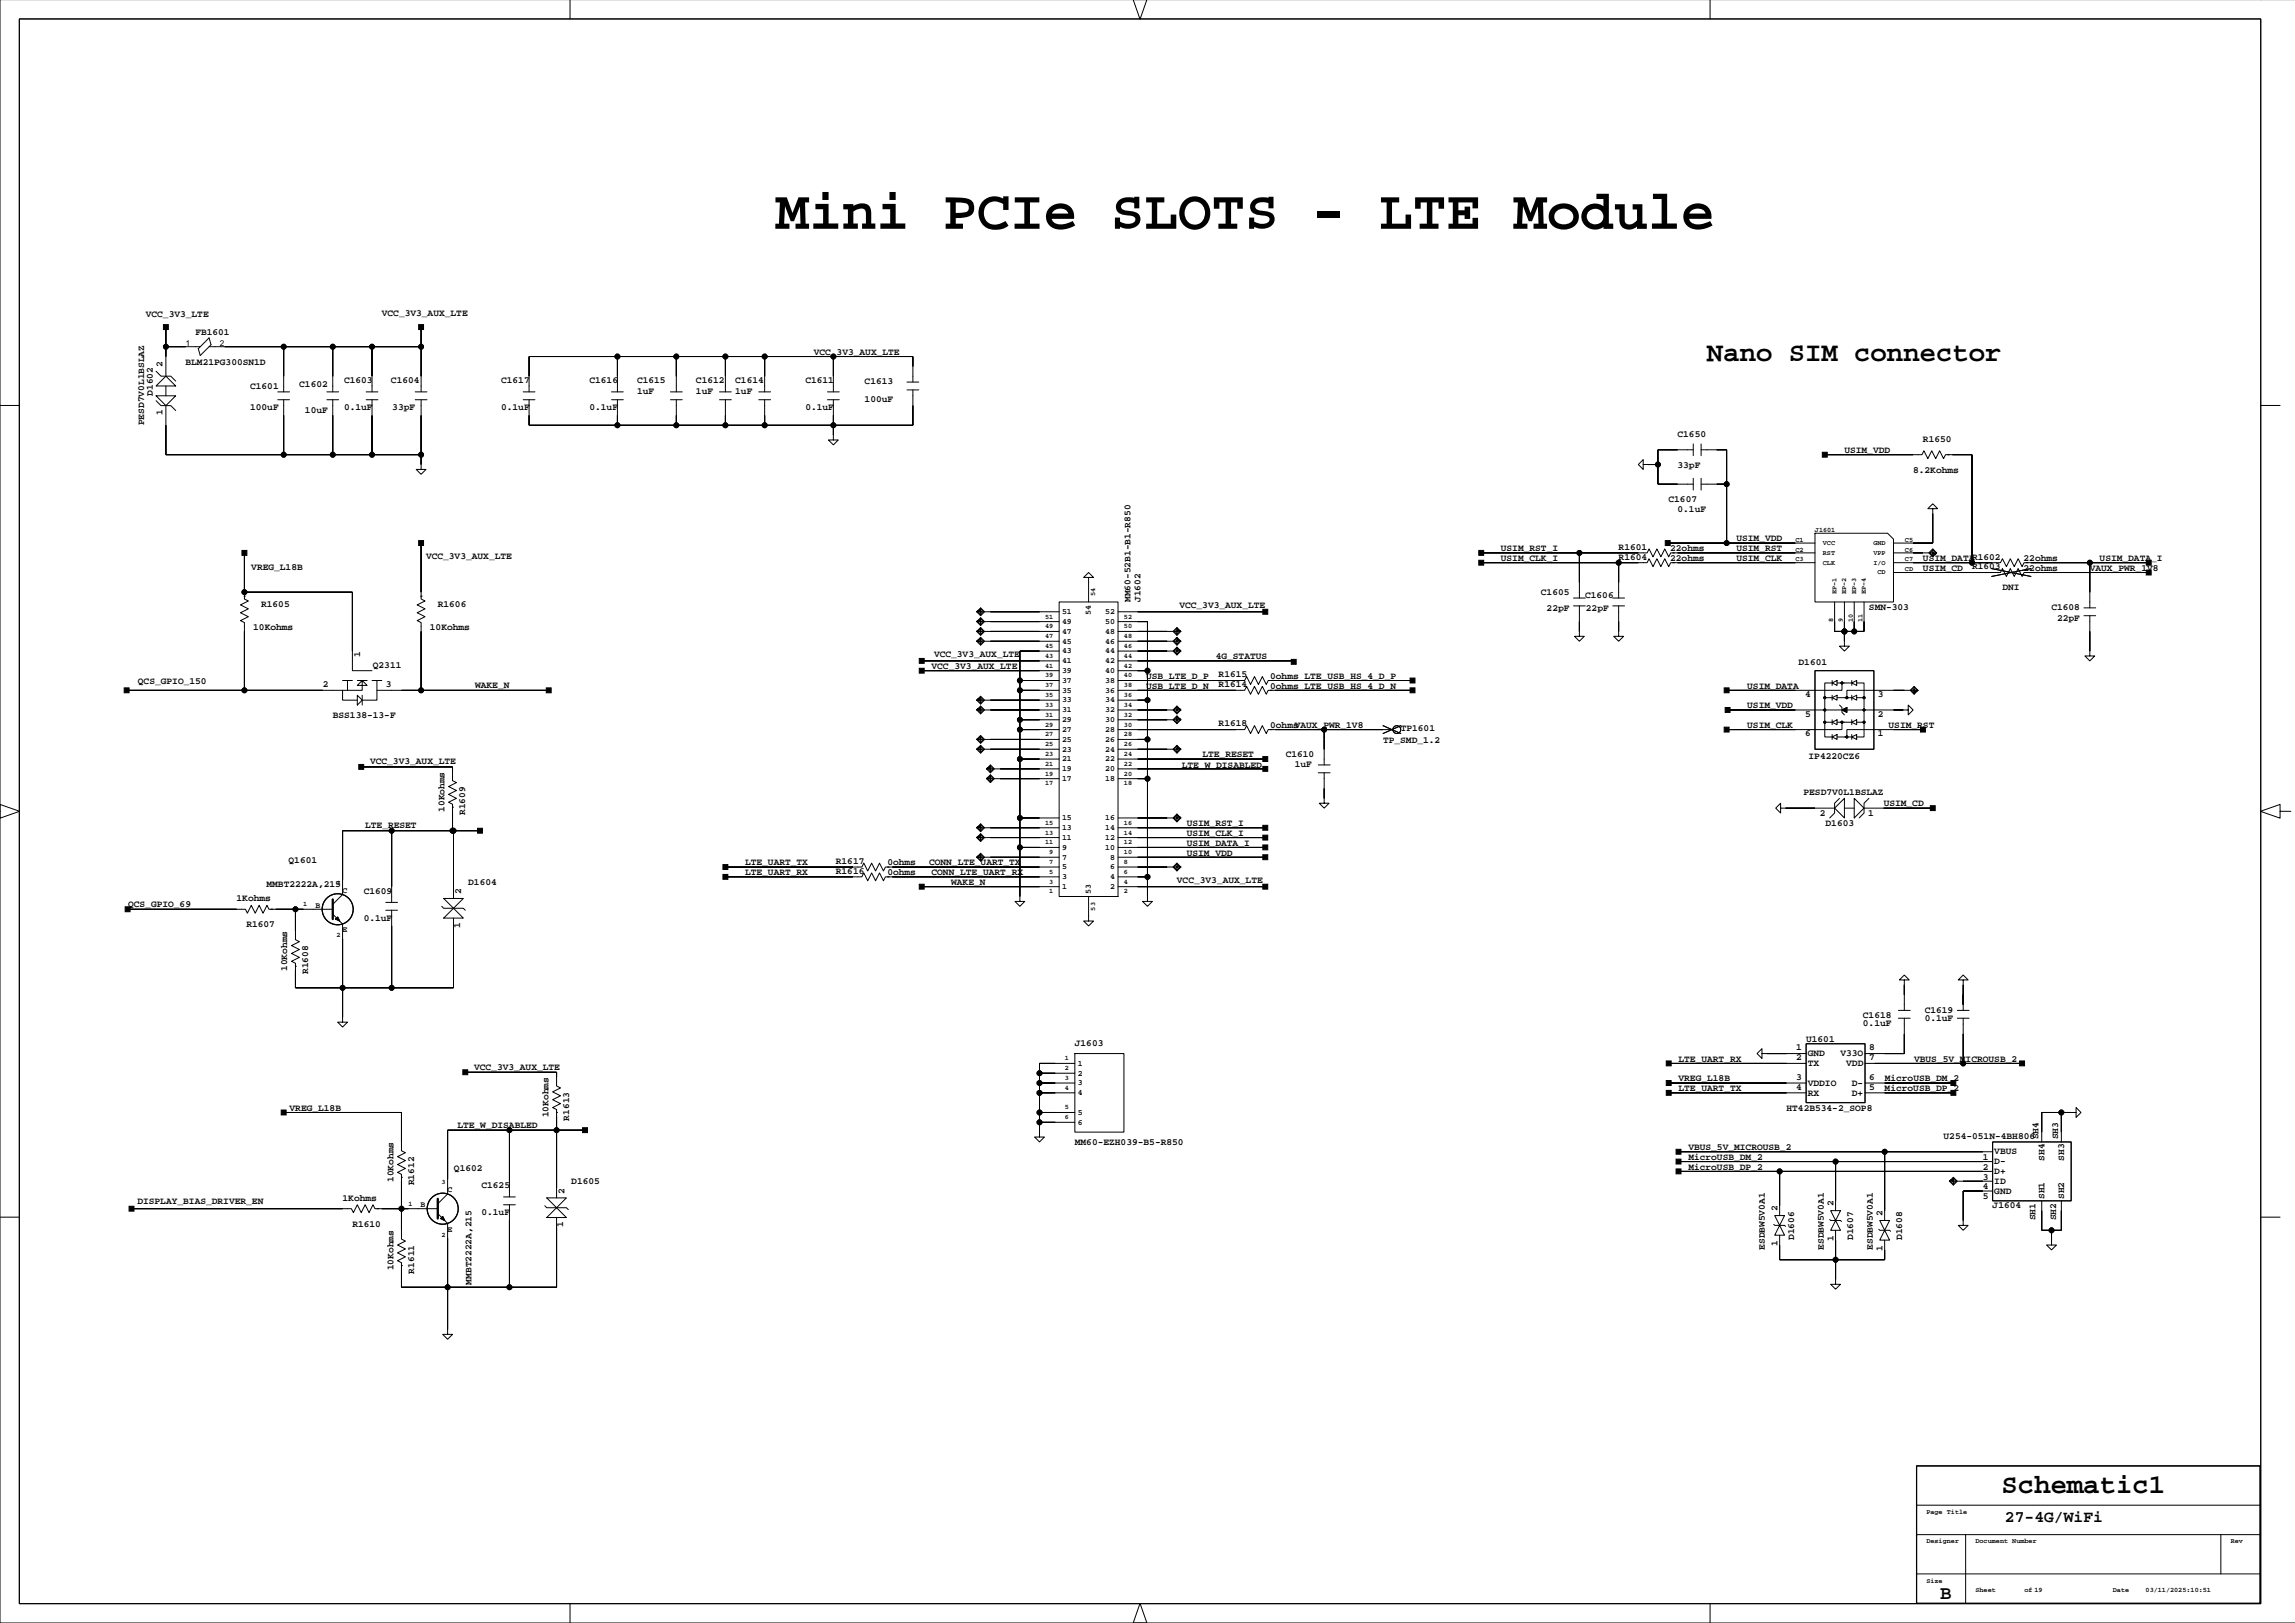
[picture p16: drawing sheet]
<svg xmlns="http://www.w3.org/2000/svg" width="594mm" height="420mm" viewBox="0 0 594 420" stroke-linecap="round" stroke-linejoin="round" font-family="sans-serif">
<defs><g id="words">
<text font-size="14.5" x="200.6" y="59.2">Mini PCIe SLOTS - LTE Module</text>
<g font-size="7.1">
<text x="441.6" y="93.5">Nano SIM connector</text>
<text x="517.8" y="386.2">Schematic1</text>
</g>
<text font-size="4.9" x="502" y="413.6">B</text>
<text font-size="4.2" x="518.7" y="393.7">27-4G/WiFi</text>
<g font-size="2.5">
<text x="37.7" y="82">VCC_3V3_LTE</text>
<text x="98.8" y="81.6">VCC_3V3_AUX_LTE</text>
<text x="50.5" y="86.7">FB1601</text>
<text x="42.1" y="95" transform="rotate(-90 42.1 95)">2</text>
<text x="48" y="94.3">BLM21PG300SN1D</text>
<text x="210.5" y="91.8">VCC_3V3_AUX_LTE</text>
<text x="64.7" y="100.7">C1601</text>
<text x="77.4" y="100.2">C1602</text>
<text x="89" y="99.2">C1603</text>
<text x="101.2" y="99">C1604</text>
<text x="129.6" y="99.2">C1617</text>
<text x="152.5" y="99.2">C1616</text>
<text x="164.8" y="101.9">1uF</text>
<text x="164.8" y="99">C1615</text>
<text x="180" y="101.9">1uF</text>
<text x="180" y="99">C1612</text>
<text x="190.2" y="101.9">1uF</text>
<text x="190.2" y="99">C1614</text>
<text x="208.4" y="99.2">C1611</text>
<text x="223.7" y="99.4">C1613</text>
<text x="39.5" y="102.4" transform="rotate(-90 39.5 102.4)">D1602</text>
<text x="42.1" y="107.5" transform="rotate(-90 42.1 107.5)">1</text>
<text x="64.7" y="106">100uF</text>
<text x="78.9" y="106.9">10uF</text>
<text x="89" y="106.1">0.1uF</text>
<text x="101.5" y="106.1">33pF</text>
<text x="129.6" y="106.1">0.1uF</text>
<text x="152.5" y="106.1">0.1uF</text>
<text x="208.4" y="106.1">0.1uF</text>
<text x="223.7" y="104.1">100uF</text>
<text x="37.3" y="110" transform="rotate(-90 37.3 110)">PESD7V0L1BSLAZ</text>
<text x="434" y="113">C1650</text>
<text x="477.2" y="117.2">USIM_VDD</text>
<text x="497.5" y="114.3">R1650</text>
<text x="434" y="121">33pF</text>
<text x="494.9" y="122.3">8.2Kohms</text>
<text x="431.7" y="129.9">C1607</text>
<text x="434" y="132.4">0.1uF</text>
<text x="388.3" y="142.6">USIM_RST_I</text>
<text x="418.8" y="142.2">R1601</text>
<text x="432.1" y="142.6">22ohms</text>
<text x="449.2" y="142.6">USIM_RST</text>
<text x="449.2" y="140">USIM_VDD</text>
<text x="65" y="147.4">VREG_L18B</text>
<text x="110.2" y="144.6">VCC_3V3_AUX_LTE</text>
<text x="388.3" y="145.1">USIM_CLK_I</text>
<text x="418.8" y="144.7">R1604</text>
<text x="432.1" y="145.1">22ohms</text>
<text x="449.2" y="145.1">USIM_CLK</text>
<text x="497.5" y="147.6">USIM_CD</text>
<text x="497.5" y="145.1">USIM_DATAR1602</text>
<text x="510.2" y="147.3">R1603</text>
<text x="523.5" y="145.1">22ohms</text>
<text x="523.5" y="147.6">22ohms</text>
<text x="540.6" y="147.6">VAUX_PWR_1V8</text>
<text x="543.2" y="145.1">USIM_DATA_I</text>
<text x="292.5" y="155.7" transform="rotate(-90 292.5 155.7)">MM60-52B1-B1-R850</text>
<text x="295" y="155.7" transform="rotate(-90 295 155.7)">J1602</text>
<text x="398.6" y="154">C1605</text>
<text x="410.1" y="154.6">C1606</text>
<text x="518" y="152.7">DNI</text>
<text x="67.5" y="156.9">R1605</text>
<text x="113.3" y="156.9">R1606</text>
<text x="305.1" y="157.2">VCC_3V3_AUX_LTE</text>
<text x="400.1" y="158.1">22pF</text>
<text x="410.3" y="158.1">22pF</text>
<text x="483.5" y="157.8">SMN-303</text>
<text x="530.7" y="157.8">C1608</text>
<text x="532.2" y="160.6">22pF</text>
<text x="65.5" y="162.9">10Kohms</text>
<text x="111.2" y="162.9">10Kohms</text>
<text x="93.2" y="169.9" transform="rotate(-90 93.2 169.9)">1</text>
<text x="96.5" y="172.7">Q2311</text>
<text x="241" y="173">VCC_3V3_AUX_LTE</text>
<text x="241.6" y="169.9">VCC_3V3_AUX_LTE</text>
<text x="314.5" y="170.5">4G_STATUS</text>
<text x="465.3" y="172">D1601</text>
<text x="35.7" y="176.9">QCS_GPIO_150</text>
<text x="83.5" y="177.7">2</text>
<text x="99.8" y="177.7">3</text>
<text x="122.9" y="177.9">WAKE_N</text>
<text x="296.5" y="178.1">USB_LTE_D_N</text>
<text x="296.5" y="175.6">USB_LTE_D_P</text>
<text x="315.3" y="177.7">R1614</text>
<text x="315.3" y="175.2">R1615</text>
<text x="328.6" y="178.1">0ohms LTE_USB_HS_4_D_N</text>
<text x="328.6" y="175.6">0ohms LTE_USB_HS_4_D_P</text>
<text x="452" y="178.1">USIM_DATA</text>
<text x="86.1" y="185.7">BSS138-13-F</text>
<text x="452" y="183.2">USIM_VDD</text>
<text x="467" y="185.4">5</text>
<text x="467" y="180.3">4</text>
<text x="485.8" y="185.4">2</text>
<text x="485.8" y="180.3">3</text>
<text x="315.3" y="187.9">R1618</text>
<text x="328.6" y="188.3">0ohmsVAUX_PWR_1V8</text>
<text x="362.4" y="189.2">TP1601</text>
<text x="452" y="188.3">USIM_CLK</text>
<text x="467" y="190.4">6</text>
<text x="485.8" y="190.4">1</text>
<text x="488.6" y="188.3">USIM_RST</text>
<text x="95.7" y="197.7">VCC_3V3_AUX_LTE</text>
<text x="311.1" y="195.9">LTE_RESET</text>
<text x="332.6" y="195.9">C1610</text>
<text x="357.8" y="192.1">TP_SMD_1.2</text>
<text x="467.9" y="196.3">IP4220CZ6</text>
<text x="305.7" y="198.7">LTE_W_DISABLED</text>
<text x="334.9" y="198.4">1uF</text>
<text x="466.6" y="205.7">PESD7V0L1BSLAZ</text>
<text x="487.3" y="208.6">USIM_CD</text>
<text x="94.5" y="214.2">LTE_RESET</text>
<text x="115" y="210" transform="rotate(-90 115 210)">10Kohms</text>
<text x="120.4" y="210.9" transform="rotate(-90 120.4 210.9)">R1609</text>
<text x="307" y="213.7">USIM_RST_I</text>
<text x="470.8" y="211.1">2</text>
<text x="472.3" y="213.7">D1603</text>
<text x="483.3" y="211.1">1</text>
<text x="307" y="221.3">USIM_VDD</text>
<text x="307" y="218.8">USIM_DATA_I</text>
<text x="307" y="216.2">USIM_CLK_I</text>
<text x="74.7" y="223.2">Q1601</text>
<text x="192.7" y="223.8">LTE_UART_TX</text>
<text x="192.7" y="226.4">LTE_UART_RX</text>
<text x="216.2" y="226">R1616</text>
<text x="216.2" y="223.5">R1617</text>
<text x="229.6" y="226.4">0ohms</text>
<text x="229.6" y="223.8">0ohms</text>
<text x="240.4" y="223.8">CONN_LTE_UART_TX</text>
<text x="241" y="226.4">CONN_LTE_UART_RX</text>
<text x="61.2" y="233.1">1Kohms</text>
<text x="68.9" y="229.5">MMBT2222A,215</text>
<text x="94.1" y="231.2">C1609</text>
<text x="119.3" y="231.3" transform="rotate(-90 119.3 231.3)">2</text>
<text x="121.1" y="228.8">D1604</text>
<text x="246.1" y="228.9">WAKE_N</text>
<text x="304.5" y="228.3">VCC_3V3_AUX_LTE</text>
<text x="33.1" y="234.5">QCS_GPIO_69</text>
<text x="63.7" y="239.8">R1607</text>
<text x="94.1" y="238.2">0.1uF</text>
<text x="119" y="240" transform="rotate(-90 119 240)">1</text>
<text x="74.3" y="251.1" transform="rotate(-90 74.3 251.1)">10Kohms</text>
<text x="79.7" y="252" transform="rotate(-90 79.7 252)">R1608</text>
<text x="481.9" y="263.2">C1618</text>
<text x="497.9" y="261.9">C1619</text>
<text x="467.3" y="269.5">U1601</text>
<text x="481.9" y="265.4">0.1uF</text>
<text x="497.9" y="264.1">0.1uF</text>
<text x="278.1" y="270.7">J1603</text>
<text x="434.2" y="274.6">LTE_UART_RX</text>
<text x="464.7" y="274.2">2</text>
<text x="464.7" y="271.7">1</text>
<text x="467.7" y="273.2">GND</text>
<text x="467.7" y="275.8">TX</text>
<text x="476.1" y="273.2">V33O</text>
<text x="477.6" y="275.8">VDD</text>
<text x="483.5" y="274.2">7</text>
<text x="483.5" y="271.7">8</text>
<text x="495.2" y="274.6">VBUS_5V_MICROUSB_2</text>
<text x="122.7" y="276.7">VCC_3V3_AUX_LTE</text>
<text x="434.2" y="279.7">VREG_L18B</text>
<text x="464.7" y="281.9">4</text>
<text x="464.7" y="279.3">3</text>
<text x="467.7" y="280.8">VDDIO</text>
<text x="479.1" y="280.8">D-</text>
<text x="483.5" y="281.9">5</text>
<text x="483.5" y="279.3">6</text>
<text x="487.6" y="279.7">MicroUSB_DM_2</text>
<text x="74.9" y="287.3">VREG_L18B</text>
<text x="434.2" y="282.2">LTE_UART_TX</text>
<text x="462.2" y="287.3">HT42B534-2_SOP8</text>
<text x="467.7" y="283.4">RX</text>
<text x="479.1" y="283.4">D+</text>
<text x="487.6" y="282.2">MicroUSB_DP_2</text>
<text x="118.3" y="291.9">LTE_W_DISABLED</text>
<text x="141.9" y="289" transform="rotate(-90 141.9 289)">10Kohms</text>
<text x="147.3" y="289.8" transform="rotate(-90 147.3 289.8)">R1613</text>
<text x="278.1" y="296.1">MM60-EZH039-B5-R850</text>
<text x="436.8" y="297.5">VBUS_5V_MICROUSB_2</text>
<text x="502.8" y="294.6">U254-051N-4BH806</text>
<text x="515.9" y="298.6">VBUS</text>
<text x="527.4" y="294.7" transform="rotate(-90 527.4 294.7)">SH4</text>
<text x="532.4" y="294.7" transform="rotate(-90 532.4 294.7)">SH3</text>
<text x="101.8" y="305.7" transform="rotate(-90 101.8 305.7)">10Kohms</text>
<text x="117.4" y="302.8">Q1602</text>
<text x="436.8" y="302.6">MicroUSB_DP_2</text>
<text x="436.8" y="300">MicroUSB_DM_2</text>
<text x="513" y="305.1">3</text>
<text x="513" y="302.6">2</text>
<text x="513" y="300">1</text>
<text x="515.9" y="301.1">D-</text>
<text x="515.9" y="303.7">D+</text>
<text x="528.9" y="300.2" transform="rotate(-90 528.9 300.2)">SH4</text>
<text x="534" y="300.2" transform="rotate(-90 534 300.2)">SH3</text>
<text x="35.6" y="311.3">DISPLAY_BIAS_DRIVER_EN</text>
<text x="88.6" y="310.6">1Kohms</text>
<text x="107.2" y="306.6" transform="rotate(-90 107.2 306.6)">R1612</text>
<text x="124.6" y="307.4">C1625</text>
<text x="146" y="308.8" transform="rotate(-90 146 308.8)">2</text>
<text x="147.8" y="306.2">D1605</text>
<text x="474.4" y="311.9" transform="rotate(-90 474.4 311.9)">2</text>
<text x="513" y="310.2">5</text>
<text x="513" y="307.6">4</text>
<text x="515.9" y="306.2">ID</text>
<text x="515.9" y="308.8">GND</text>
<text x="528.9" y="310.2" transform="rotate(-90 528.9 310.2)">SH1</text>
<text x="534" y="310.2" transform="rotate(-90 534 310.2)">SH2</text>
<text x="91.2" y="317.3">R1610</text>
<text x="124.6" y="314.4">0.1uF</text>
<text x="145.7" y="317.5" transform="rotate(-90 145.7 317.5)">1</text>
<text x="459.9" y="313.1" transform="rotate(-90 459.9 313.1)">2</text>
<text x="487.1" y="314.4" transform="rotate(-90 487.1 314.4)">2</text>
<text x="515.5" y="312.3">J1604</text>
<text x="526.6" y="315.7" transform="rotate(-90 526.6 315.7)">SH1</text>
<text x="531.9" y="315.7" transform="rotate(-90 531.9 315.7)">SH2</text>
<text x="456.6" y="323.3" transform="rotate(-90 456.6 323.3)">ESDBW5V0A1</text>
<text x="459.9" y="322.2" transform="rotate(-90 459.9 322.2)">1</text>
<text x="464.2" y="320.8" transform="rotate(-90 464.2 320.8)">D1606</text>
<text x="471.8" y="323.3" transform="rotate(-90 471.8 323.3)">ESDBW5V0A1</text>
<text x="474.4" y="321" transform="rotate(-90 474.4 321)">1</text>
<text x="479.4" y="320.8" transform="rotate(-90 479.4 320.8)">D1607</text>
<text x="484.5" y="323.3" transform="rotate(-90 484.5 323.3)">ESDBW5V0A1</text>
<text x="487.1" y="323.5" transform="rotate(-90 487.1 323.5)">1</text>
<text x="492.1" y="320.8" transform="rotate(-90 492.1 320.8)">D1608</text>
<text x="101.8" y="328.6" transform="rotate(-90 101.8 328.6)">10Kohms</text>
<text x="107.2" y="329.4" transform="rotate(-90 107.2 329.4)">R1611</text>
<text x="122" y="332.3" transform="rotate(-90 122 332.3)">MMBT2222A,215</text>
</g>
<g font-size="2.1">
<text x="48.1" y="89.6">1</text>
<text x="56.9" y="89.6">2</text>
<text x="274.8" y="161.4">49</text>
<text x="274.8" y="158.8">51</text>
<text x="282.2" y="159" transform="rotate(-90 282.2 159)">54</text>
<text x="285.9" y="161.4">50</text>
<text x="285.9" y="158.8">52</text>
<text x="274.8" y="166.5">45</text>
<text x="274.8" y="163.9">47</text>
<text x="285.9" y="166.5">46</text>
<text x="285.9" y="163.9">48</text>
<text x="274.8" y="171.5">41</text>
<text x="274.8" y="169">43</text>
<text x="285.9" y="171.5">42</text>
<text x="285.9" y="169">44</text>
<text x="274.8" y="179.2">35</text>
<text x="274.8" y="176.6">37</text>
<text x="274.8" y="174.1">39</text>
<text x="285.9" y="179.2">36</text>
<text x="285.9" y="176.6">38</text>
<text x="285.9" y="174.1">40</text>
<text x="274.8" y="184.2">31</text>
<text x="274.8" y="181.7">33</text>
<text x="285.9" y="184.2">32</text>
<text x="285.9" y="181.7">34</text>
<text x="274.8" y="191.9">25</text>
<text x="274.8" y="189.3">27</text>
<text x="274.8" y="186.8">29</text>
<text x="285.9" y="191.9">26</text>
<text x="285.9" y="189.3">28</text>
<text x="285.9" y="186.8">30</text>
<text x="274.8" y="196.9">21</text>
<text x="274.8" y="194.4">23</text>
<text x="285.9" y="196.9">22</text>
<text x="285.9" y="194.4">24</text>
<text x="274.8" y="202">17</text>
<text x="274.8" y="199.5">19</text>
<text x="285.9" y="202">18</text>
<text x="285.9" y="199.5">20</text>
<text x="274.8" y="214.7">13</text>
<text x="274.8" y="212.2">15</text>
<text x="285.9" y="214.7">14</text>
<text x="285.9" y="212.2">16</text>
<text x="274.8" y="219.8">9</text>
<text x="274.8" y="217.2">11</text>
<text x="285.9" y="219.8">10</text>
<text x="285.9" y="217.2">12</text>
<text x="274.8" y="227.4">3</text>
<text x="274.8" y="224.9">5</text>
<text x="274.8" y="222.3">7</text>
<text x="287.2" y="227.4">4</text>
<text x="287.2" y="224.9">6</text>
<text x="287.2" y="222.3">8</text>
<text x="88.6" y="231">C</text>
<text x="274.8" y="229.9">1</text>
<text x="282.2" y="231.1" transform="rotate(-90 282.2 231.1)">53</text>
<text x="287.2" y="229.9">2</text>
<text x="81.6" y="234.8">B</text>
<text x="88.6" y="241.2">E</text>
<text x="278.8" y="275.7">1</text>
<text x="278.8" y="278.2">2</text>
<text x="278.8" y="280.7">3</text>
<text x="278.8" y="283.3">4</text>
<text x="278.8" y="288.4">5</text>
<text x="278.8" y="290.9">6</text>
<text x="115.8" y="308.4">C</text>
<text x="108.8" y="312.2">B</text>
<text x="115.8" y="318.6">E</text>
</g>
<g font-size="1.8">
<text x="469.5" y="137.6">J1601</text>
<text x="464.5" y="142.7">C2</text>
<text x="464.5" y="140.2">C1</text>
<text x="471.6" y="141">VCC</text>
<text x="471.6" y="143.5">RST</text>
<text x="484.6" y="143.5">VPP</text>
<text x="484.6" y="141">GND</text>
<text x="492.8" y="140.2">C5</text>
<text x="492.8" y="142.7">C6</text>
<text x="464.5" y="145.2">C3</text>
<text x="471.6" y="146">CLK</text>
<text x="484.6" y="146">I/O</text>
<text x="485.7" y="148.6">CD</text>
<text x="492.8" y="145.2">C7</text>
<text x="492.8" y="147.8">CD</text>
<text x="283.3" y="154.2" transform="rotate(-90 283.3 154.2)">54</text>
<text x="475.1" y="153.7" transform="rotate(-90 475.1 153.7)">EP-1</text>
<text x="477.7" y="153.7" transform="rotate(-90 477.7 153.7)">EP-2</text>
<text x="480.2" y="153.7" transform="rotate(-90 480.2 153.7)">EP-3</text>
<text x="482.7" y="153.7" transform="rotate(-90 482.7 153.7)">EP-4</text>
<text x="270.4" y="160">51</text>
<text x="290.8" y="160">52</text>
<text x="474.2" y="160.8" transform="rotate(-90 474.2 160.8)">8</text>
<text x="476.8" y="160.8" transform="rotate(-90 476.8 160.8)">9</text>
<text x="479.3" y="160.8" transform="rotate(-90 479.3 160.8)">10</text>
<text x="481.9" y="160.8" transform="rotate(-90 481.9 160.8)">11</text>
<text x="270.4" y="162.5">49</text>
<text x="270.4" y="165.1">47</text>
<text x="270.4" y="167.6">45</text>
<text x="290.8" y="165.1">48</text>
<text x="290.8" y="167.6">46</text>
<text x="290.8" y="162.5">50</text>
<text x="270.4" y="172.7">41</text>
<text x="270.4" y="170.1">43</text>
<text x="290.8" y="170.1">44</text>
<text x="290.8" y="172.7">42</text>
<text x="270.4" y="175.2">39</text>
<text x="270.4" y="177.8">37</text>
<text x="290.8" y="175.2">40</text>
<text x="290.8" y="177.8">38</text>
<text x="270.4" y="180.3">35</text>
<text x="270.4" y="182.8">33</text>
<text x="270.4" y="185.4">31</text>
<text x="290.8" y="180.3">36</text>
<text x="290.8" y="182.8">34</text>
<text x="290.8" y="185.4">32</text>
<text x="270.4" y="190.5">27</text>
<text x="270.4" y="187.9">29</text>
<text x="290.8" y="190.5">28</text>
<text x="290.8" y="187.9">30</text>
<text x="270.4" y="193">25</text>
<text x="270.4" y="195.5">23</text>
<text x="290.8" y="195.5">24</text>
<text x="290.8" y="193">26</text>
<text x="270.4" y="203.2">17</text>
<text x="270.4" y="198.1">21</text>
<text x="270.4" y="200.6">19</text>
<text x="290.8" y="203.2">18</text>
<text x="290.8" y="198.1">22</text>
<text x="290.8" y="200.6">20</text>
<text x="270.4" y="213.3">15</text>
<text x="270.4" y="215.9">13</text>
<text x="290.8" y="213.3">16</text>
<text x="290.8" y="215.9">14</text>
<text x="270.4" y="218.4">11</text>
<text x="271.4" y="220.9">9</text>
<text x="290.8" y="218.4">12</text>
<text x="290.8" y="220.9">10</text>
<text x="271.4" y="223.5">7</text>
<text x="271.4" y="226">5</text>
<text x="290.8" y="226">6</text>
<text x="290.8" y="223.5">8</text>
<text x="87.1" y="228.8">3</text>
<text x="271.4" y="228.6">3</text>
<text x="271.4" y="231.1">1</text>
<text x="290.8" y="231.1">2</text>
<text x="290.8" y="228.6">4</text>
<text x="78.5" y="234.4">1</text>
<text x="283.3" y="235.5" transform="rotate(-90 283.3 235.5)">53</text>
<text x="87.1" y="242.5">2</text>
<text x="275.5" y="274.2">1</text>
<text x="275.5" y="279.3">3</text>
<text x="275.5" y="281.9">4</text>
<text x="275.5" y="276.8">2</text>
<text x="275.5" y="286.9">5</text>
<text x="275.5" y="289.5">6</text>
<text x="105.6" y="311.8">1</text>
<text x="114.2" y="306.3">3</text>
<text x="114.2" y="319.9">2</text>
<text x="498.4" y="391.6">Page Title</text>
<text x="498.4" y="399.2">Designer</text>
<text x="511.1" y="399.2">Document Number</text>
<text x="577.1" y="399.2">Rev</text>
<text x="498.4" y="409.3">Size</text>
<text x="511.1" y="411.9">Sheet</text>
<text x="523.8" y="411.9">of 19</text>
<text x="546.6" y="411.9">Date</text>
<text x="555.1" y="411.9">03/11/2025:10:51</text>
</g>
</g></defs>
<g fill="none" stroke="#000" stroke-width=".26">
<path d="M0 -.1v419.9h593.8M147.5 0v4.9M296.7 -.1l-1.8 5.1-1.7-5M442.4 0v4.9M5 4.9h579.9v409.9h-579.9zM40.4 96l1.2 1.3h2.6l1.3 1.3M42.9 97.3l2.6 2.5h-5.1zM42.9 89.7h8.9M42.9 84.6v12.7M42.9 99.8v2.6M54.1 89.7h54.8M54.1 87.4l.5 1.8-2.8 2.8-.5-1.8z"/>
<path d="M73.4 89.7v11.7M86.1 89.7v11.7M86.1 97.3h.1M96.2 89.7v11.7M108.9 84.6v16.8M159.7 92.2v9.2M175 92.2v9.2M175 97.3h.1M187.7 92.2v9.2M187.7 97.3h.1M197.8 92.2v9.2M197.8 97.3h.1"/>
<path d="M215.6 92.2v9.2M234.6 98.8h3.1M236.2 98.8v-6.6h-99.3v9.2M0 104.9h5M40.4 102.4h5.1l-2.6 2.5zM40.4 103.6l1.2 1.3h2.6l1.3 1.3M42.9 104.9v12.7h66M71.9 101.4h3M71.9 103.4h3M73.4 103.4v14.2M84.6 101.4h3M84.6 103.4h3"/>
<path d="M86.1 103.4v14.2M94.7 101.4h3.1M94.7 103.4h3.1M96.2 107.4v.1M96.2 103.4v14.2M107.4 101.4h3.1M107.4 103.4h3.1M108.9 103.4v18h-1.2l1.2 1.3 1.3-1.3h-1.3M135.4 101.4h3M135.4 103.4h3M158.2 101.4h3.1M158.2 103.4h3.1"/>
<path d="M159.7 107.4v.1M159.7 103.4v6.6M173.4 101.4h3.1M173.4 103.4h3.1M175 103.4v6.6M186.1 101.4h3.1M186.1 103.4h3.1M187.7 103.4v6.6M196.3 101.4h3M196.3 103.4h3M197.8 103.4v6.6M214.1 101.4h3"/>
<path d="M214.1 103.4h3M215.6 107.4v.1M215.6 112.5h.1M215.6 103.4v10.4h1.3l-1.3 1.3-1.3-1.3h1.3M234.6 100.9h3.1M236.2 100.9v9.1h-99.3v-6.6M438.1 116.3h-9.2v8.9h9.2M438.1 114.8v3.1M440.1 114.8v3.1M440.1 116.3h6.6v24.2M472.1 117.6h25.1l.5-1 1 2 1.1-2 1 2 1-2 1 2 .5-1h.8M503.8 117.6h6.4v27.9"/>
<path d="M504.1 117.6h.1M584.9 104.9h5M108.9 120.2h.1M425.1 120.2v1.2l-1.3-1.2 1.3-1.3v1.3h3.8M426.4 120.2h.1M438.1 123.7v3.1M440.1 125.2h6.6M440.1 123.7v3.1M444.1 125.2h.1M469.5 137.9h18.8l1.6 1.6v16.2h-20.4zM500 132.9h.1M500 131.6h-1.3l1.3-1.3 1.3 1.3h-1.3v8.9h-10.1"/>
<path d="M63.2 153.2h.1M63.2 153.2h28v20.3h5M63.2 154.2v.7l1 .6-2 1 2 1-2 1 2 1-2 1 1 .5v17.6M63.2 154.2h.1M63.2 143v11.4M108.9 154.2v.7l1.1 .6-2.1 1 2.1 1-2.1 1 2.1 1-2.1 1 1 .5v17.6M108.9 154.2h.1M108.9 140.5v13.9M252.9 158l.8-.8 1 1-1 1.1-1-1.1 .2-.2-.2 .2h21.3M253.7 158l.2 .2-.2 .3-.3-.3 .3-.2-.3 .2M253.7 157.5l.8 .7-.8 .8-.8-.8 .8-.7-.8 .7M253.7 157.2v2.1"/>
<path d="M253.7 159.8v2M256.2 158.2h.1M274 155.7h15.2v76.2h-15.2zM281.6 150.6h.1M281.6 149.4h-1.2l1.2-1.3 1.3 1.3h-1.3v6.3M289.2 158.2h38.1M383.2 143h42.9l.5-1 1 2 1.1-2 1 2 1-2 1 2 .5-1h.8M383.2 145.5h42.9l.5-1 1 2.1 1.1-2.1 1 2.1 1-2.1 1 2.1 .5-1.1h.8M407.1 154.7h3M407.1 156.7h3M408.6 156.7v7.9h-1.3l1.3 1.3 1.3-1.3h-1.3M408.6 148.1h.1"/>
<path d="M408.6 143v11.7M417.2 154.7h3.1M417.2 156.7h3.1M418.8 156.7v7.9h-1.3l1.3 1.3 1.2-1.3h-1.2M418.8 145.5v9.2M418.8 150.6h.1M431.4 140.5h38.1M432.7 143h36.8M432.7 145.5h36.8M433 143h.1M433 145.5h.1M474.6 155.7v7.6h7.6v-7.6"/>
<path d="M477.2 155.7v11.4h-1.3l1.3 1.3 1.2-1.3h-1.2M479.7 155.7v7.6M489.9 143h11.1l-.2 .3 .2-.3-1-1-1 1 1 1 .8-.7M489.9 145.5h27.6l.5-1 1.1 2.1 1-2.1 1 2.1 1-2.1 1 2.1 .5-1.1h.8M489.9 148.1h27.6l.5-1 1.1 2 1-2 1 2 1-2 1 2 .5-1h.8M497.5 143h.1M500 142v2M500.3 143l-.3 .3 .3-.3-.3-.2-.2 .2 .2 .3M500.8 143l-.8 .8 .8-.8-.8-.8-.7 .8 .7 .8M515.2 147.1l10.2 2M524.1 145.5h31.8M524.1 148.1h31.8"/>
<path d="M524.4 145.5h.1M524.4 148.1h.1M525.4 147.1l-10.2 2M539.1 157.2h3.1M539.1 159.3h3.1M540.6 159.3v10.4h-1.2l1.2 1.2 1.3-1.2h-1.3M540.6 145.5v11.7M540.6 153.2h.1M88.6 178.6v2.5h3.8M88.6 176h2.6M89.9 176v2.6M92.4 179.8l1.3 1.3-1.3 1.3z"/>
<path d="M92.4 176h2.6M93.7 176l-1.3 1.3h2.6l-1.3-1.3v2.6h-60.9M93.7 179.8v2.6M96.2 176h2.6M97.5 176v5.1h-3.8M97.5 178.6h44.5M238.5 173.5h35.5M238.5 170.9h35.5M252.9 165.6l.8-.8 1 1.1-1 1-1-1 .2-.3-.2 .3h21.3M252.9 163.1l.8-.8 1 1-1 1-1-1 .2-.2-.2 .2h21.3M252.9 160.5l.8-.7 1 1-1 1-1-1 .2-.3-.2 .3h21.3M253.7 165.6l.2 .3-.2 .2-.3-.2 .3-.3-.3 .3"/>
<path d="M253.7 165.1l.8 .8-.8 .7-.8-.7 .8-.8-.8 .8M253.7 163.1l.2 .2-.2 .3-.3-.3 .3-.2-.3 .2M253.7 162.6l.8 .7-.8 .8-.8-.8 .8-.7-.8 .7M253.7 160.5l.2 .3-.2 .2-.3-.2 .3-.3-.3 .3M253.7 160l.8 .8-.8 .7-.8-.7 .8-.8-.8 .8M253.7 162.3v2M253.7 164.8v2.1M256.2 165.9h.1M256.2 163.3h.1M256.2 160.8h.1M263.8 178.6h10.2M263.8 176h10.2"/>
<path d="M274 168.4h-10.2v64.8h1.3l-1.3 1.2-1.2-1.2h1.2M289.2 178.6h32.8l.5-1.1 1 2.1 1-2.1 1.1 2.1 1-2.1 1 2.1 .5-1h.8M289.2 176h32.8l.5-1 1 2 1-2 1.1 2 1-2 1 2 .5-1h.8M289.2 160.8h7.7v72.4h1.2l-1.2 1.2-1.3-1.2h1.3M289.2 173.5h7.7M289.2 170.9h45.5v.3M301.9 168.4h.1M301.9 165.9h.1M301.9 163.3h.1M304.5 168.1l-.3 .3 .3 .3 .2-.3-.2-.3 .2 .3M304.5 167.6l-.8 .8 .8 .8 .7-.8-.7-.8 .7 .8M304.5 165.6l-.3 .3 .3 .2 .2-.2-.2-.3 .2 .3"/>
<path d="M304.5 165.1l-.8 .8 .8 .7 .7-.7-.7-.8 .7 .8M304.5 163.1l-.3 .2 .3 .3 .2-.3-.2-.2 .2 .2M304.5 162.6l-.8 .7 .8 .8 .7-.8-.7-.7 .7 .7M304.5 162.3v2M304.5 164.8v2.1M304.5 167.4v2M305.2 168.1l-.7-.7-1 1 1 1 1-1-.3-.3 .3 .3h-16.3M305.2 165.6l-.7-.8-1 1.1 1 1 1-1-.3-.3 .3 .3h-16.3M305.2 163.1l-.7-.8-1 1 1 1 1-1-.3-.2 .3 .2h-16.3M328.6 178.6h36.8M328.6 176h36.8M328.9 178.6h.1"/>
<path d="M328.9 176h.1M408.6 163.3h.1M418.8 163.3h.1M469.5 173.5h15.3v20.3h-15.3zM474 176.7h-1.9v13.9h1.9M474 176.7l1.3-.7v1.3zM474 176v1.3M474 179.8v1.3M475.3 176.7h3.8M476.5 176.7v1.9h-29.8M477.2 165.9h.1M477.2 163.3h.1"/>
<path d="M479.1 176.7l1.2-.7v1.3zM479.1 176v1.3M479.1 179.8v1.3M480.3 176.7h1.9v13.9h-1.9M492.6 178.6h.1M495.2 177.5v2.1M495.4 178.6l-.2 .2 .2-.2-.2-.3-.3 .3 .3 .2M495.9 178.8l-.7 .8-1-1 1-1.1 1 1.1-.3 .2 .3-.2h-18.4v1.9M495.9 178.6l-.7 .7 .7-.7-.7-.8-.8 .8 .8 .7M540.6 168.4h.1M93.5 198.4h23.6v3.5l1 .5-2 1 2 1.1-2 1 2 1-2 1 1 .5v.8M252.9 193.5l.8-.7 1 1-1 1-1-1 .2-.3-.2 .3h21.3"/>
<path d="M252.9 191l.8-.8 1 1.1-1 1-1-1 .2-.3-.2 .3h21.3M252.9 183.4l.8-.8 1 1-1 1.1-1-1.1 .2-.2-.2 .2h21.3M252.9 180.8l.8-.7 1 1-1 1-1-1 .2-.3-.2 .3h21.3M253.7 193.5l.2 .3-.2 .3-.3-.3 .3-.3-.3 .3M253.7 193l.8 .8-.8 .8-.8-.8 .8-.8-.8 .8M253.7 191l.2 .3-.2 .2-.3-.2 .3-.3-.3 .3M253.7 190.5l.8 .8-.8 .7-.8-.7 .8-.8-.8 .8M253.7 183.4l.2 .2-.2 .3-.3-.3 .3-.2-.3 .2M253.7 182.9l.8 .7-.8 .8-.8-.8 .8-.7-.8 .7M253.7 180.8l.2 .3-.2 .3-.3-.3 .3-.3-.3 .3M253.7 180.3l.8 .8-.8 .8-.8-.8 .8-.8-.8 .8M253.7 180.1v2"/>
<path d="M253.7 182.6v2.1M253.7 190.2v2.1M253.7 192.8v2M255.5 198.6l.7-.7 1 1-1 1-1-1 .3-.3-.3 .3h18.8M256.2 193.8h.1M256.2 191.3h.1M256.2 183.6h.1M256.2 181.1h.1M256.2 198.6l.3 .3-.3 .2-.2-.2 .2-.3-.2 .3M256.2 198.1l.8 .8-.8 .7-.7-.7 .7-.8-.7 .8M256.2 197.9v2M258.8 198.9h.1"/>
<path d="M263.8 188.7h10.2M263.8 186.2h10.2M263.8 196.3h10.2M289.2 188.7h32.8l.5-1 1 2 1-2 1.1 2 1-2 1 2 .5-1h.8M289.2 198.9h38.1M289.2 191.3h7.7M289.2 181.1h7.7M289.2 196.3h38.1M301.9 193.8h.1M301.9 183.6h.1M301.9 186.2h.1M304.5 193.5l-.3 .3 .3 .3 .2-.3-.2-.3 .2 .3"/>
<path d="M304.5 193l-.8 .8 .8 .8 .7-.8-.7-.8 .7 .8M304.5 183.4l-.3 .2 .3 .3 .2-.3-.2-.2 .2 .2M304.5 182.9l-.8 .7 .8 .8 .7-.8-.7-.7 .7 .7M304.5 185.9l-.3 .3 .3 .2 .2-.2-.2-.3 .2 .3M304.5 185.4l-.8 .8 .8 .7 .7-.7-.7-.8 .7 .8M304.5 182.6v2.1M304.5 185.2v2M304.5 192.8v2M305.2 193.5l-.7-.7-1 1 1 1 1-1-.3-.3 .3 .3h-16.3M305.2 183.4l-.7-.8-1 1 1 1.1 1-1.1-.3-.2 .3 .2h-16.3M305.2 185.9l-.7-.7-1 1 1 1 1-1-.3-.3 .3 .3h-16.3M328.6 188.7h31.7"/>
<path d="M328.9 188.7h.1M341 197.9h3.1M341 199.9h3.1M342.6 199.9v7.9h1.2l-1.2 1.2-1.3-1.2h1.3M342.6 191.3h.1M342.6 188.7v9.2M357.8 187.7l4.6 2M362.4 187.7l-4.6 2M446.9 183.6h29.6M472.1 186.8h1.9M472.1 180.5h1.9M474 190.6l1.3-.6v1.3z"/>
<path d="M474 186.8l1.3-.6v1.2zM474 180.5l1.3-.7v1.3zM474 186.2v1.2M474 190v1.3M475.3 190.6h3.8M475.3 186.8h3.8M475.3 180.5h3.8M475.9 182.4l.6 .6v1.3l.7 .6M476.5 183.6l1.3-.6v1.3zM476.5 186.8v1.9h-29.8M477.8 183.6h15.9v1.3l1.2-1.3-1.2-1.2v1.2M479.1 190.6l1.2-.6v1.3z"/>
<path d="M479.1 186.8l1.2-.6v1.2zM479.1 180.5l1.2-.7v1.3zM479.1 186.2v1.2M479.1 190v1.3M480.3 186.8h1.9M480.3 180.5h1.9M492.4 183.6h.1M497.5 188.7h-19.7v1.9M-.1 209.9l.1-1.8 5.1 1.8-5.1 1.7v-1.7M101.3 214.9v18.5M117.1 208.8h.1M117.1 208.5v6.4"/>
<path d="M117.3 214.9v17.5M124.2 214.9h-35.6v16.5l-2.5 2.5M252.9 216.4l.8-.8 1 1.1-1 1-1-1 .2-.3-.2 .3h21.3M252.9 213.9l.8-.8 1 1-1 1-1-1 .2-.2-.2 .2h21.3M253.7 216.4l.2 .3-.2 .2-.3-.2 .3-.3-.3 .3M253.7 215.9l.8 .8-.8 .7-.8-.7 .8-.8-.8 .8M253.7 213.9l.2 .2-.2 .3-.3-.3 .3-.2-.3 .2M253.7 213.4l.8 .7-.8 .8-.8-.8 .8-.7-.8 .7M253.7 213.1v2M253.7 215.6v2.1M255.5 201.2l.7-.8 1 1-1 1-1-1 .3-.2-.3 .2h18.8M256.2 216.7h.1"/>
<path d="M256.2 214.1h.1M256.2 201.2l.3 .2-.3 .3-.2-.3 .2-.2-.2 .2M256.2 200.7l.8 .7-.8 .8-.7-.8 .7-.7-.7 .7M256.2 200.4v2M258.8 201.4h.1M263.8 211.6h10.2M263.8 219.2h10.2M289.2 201.4h7.7M289.2 216.7h38.1M289.2 214.1h38.1M289.2 219.2h38.1M301.9 211.6h.1"/>
<path d="M304.5 211.3l-.3 .3 .3 .2 .2-.2-.2-.3 .2 .3M304.5 210.8l-.8 .8 .8 .7 .7-.7-.7-.8 .7 .8M304.5 210.6v2M305.2 211.3l-.7-.7-1 1 1 1 1-1-.3-.3 .3 .3h-16.3M342.6 206.5h.1M460.7 209v1.3l-1.3-1.3 1.3-1.2v1.2h13.9M461.9 209h.1M474.6 209l2.6-2.5v5.1zM475.9 206.5l-1.3 1.3v2.5l-1.3 1.3M477.2 209h2.5M479.7 206.5l2.5 2.5-2.5 2.6zM482.2 209h17.8"/>
<path d="M483.5 206.5l-1.3 1.3v2.5l-1.2 1.3M589.9 209.9v1.7l-5.1-1.7 5.1-1.8v1.8h2.8M33 235.2h30.5l.5 1 1-2 1 2 1-2 1.1 2 1-2 .5 1h.7M70.1 235.2h16M70.3 235.2h.1M76.4 235.2v7.9l1.1 .5-2.1 1 2.1 1-2.1 1 2.1 1-2.1 1 1 .6v.7M86.1 236.5l2.5 2.5v25.4h1.3l-1.3 1.3-1.2-1.3h1.2M99.8 235.4h3M99.8 233.4h3M101.3 239.5h.1M101.3 235.4v20.1M114.3 234.4l.5 .5h5.1l.5 .5"/>
<path d="M114.8 232.4h5.1l-2.6 2.5zM117.3 234.9l2.6 2.6h-5.1zM117.3 237.5v18h-40.9v-5.8M187.7 226.8h35.3l.5-1 1 2 1-2 1 2 1-2 1 2 .6-1h.7M187.7 224.3h35.3l.5-1 1 2 1-2 1 2 1-2 1 2 .6-1h.7M229.6 226.8h44.4M229.6 224.3h44.4M229.8 226.8h.1M229.8 224.3h.1M238.5 229.3h35.5M252.9 221.5l.8-.8 1 1-1 1-1-1 .2-.2-.2 .2h21.3M253.7 221.5l.2 .2-.2 .3-.3-.3 .3-.2-.3 .2"/>
<path d="M253.7 221l.8 .7-.8 .8-.8-.8 .8-.7-.8 .7M253.7 220.7v2M256.2 221.7h.1M263.8 231.9h.1M281.6 237h.1M281.6 231.9v6.3h1.3l-1.3 1.3-1.2-1.3h1.2M289.2 226.8h7.7M289.2 221.7h38.1M289.2 229.3h38.1M296.9 231.9h.1M301.9 224.3h.1M304.5 224l-.3 .3 .3 .2 .2-.2-.2-.3 .2 .3"/>
<path d="M304.5 223.5l-.8 .8 .8 .7 .7-.7-.7-.8 .7 .8M304.5 223.3v2M305.2 224l-.7-.7-1 1 1 1 1-1-.3-.3 .3 .3h-16.3M76.4 249.9h.1M492.6 254.7h.1M492.6 253.5h-1.2l1.2-1.3 1.3 1.3h-1.3v1.2M492.6 254.7v6.6M507.9 254.7h.1M507.9 253.5h-1.3l1.3-1.3 1.3 1.3h-1.3v7.8M507.9 259.8h.1M88.6 263.1h.1M120.4 277.3h23.6v3.6l1 .5-2 1 2 1-2 1.1 2 1-2 1 1 .5v.8"/>
<path d="M268.9 277.6h9.2M278.1 272.5h12.7v20.3h-12.7zM278.1 275.1h-9.2v19h-1.2l1.2 1.3 1.3-1.3h-1.3M431.7 275.1h35.6M455.8 272.5v1.3l-1.2-1.3 1.2-1.3v1.3h11.5M457.1 272.5h.1M467.3 270h15.2v15.2h-15.2zM482.5 275.1h40.6M491.1 261.3h3.1M491.1 263.4h3.1M492.6 263.4v9.1h-10.1M506.4 261.3h3"/>
<path d="M506.4 263.4h3M507.9 263.4v11.7M73.4 287.8h30.5v9.9l1 .5-2.1 1 2.1 1-2.1 1 2.1 1-2.1 1 1.1 .6v.7M131.8 292.3v17.3M144 287.8h.1M144 287.5v22.3M151.3 292.3h-35.5v16.5l-2.5 2.6M268.9 292.8h.1M268.9 287.8h9.2M268.9 280.1h9.2M268.9 282.7h9.2M268.9 290.3h9.2"/>
<path d="M431.7 280.1h35.6M431.7 282.7h35.6M434.2 297.9h81.3M482.5 280.1h22.8M482.5 282.7h22.8M487.6 297.9v17.8M515.5 295.4h20.3v15.2h-20.3zM533.3 287.8v7.6M535.8 287.8h.1M537.1 287.8v-1.3l1.3 1.3-1.3 1.2v-1.2h-8.9v7.6M0 314.8h5M34 312.6h56.9l.5 1.1 1-2.1 1.1 2.1 1-2.1 1 2.1 1-2.1 .5 1h.8"/>
<path d="M97.5 312.6h15.8M97.8 312.6h.1M103.9 304.3v16.2l1 .5-2.1 1 2.1 1.1-2.1 1 2.1 1-2.1 1 1.1 .5v.8M103.9 304.5h.1M113.3 313.9l2.5 2.6v28.6h1.3l-1.3 1.3-1.3-1.3h1.3M130.3 311.6h3M130.3 309.6h3M131.8 315.7h.1M131.8 311.6v21.4M140.9 311.9l.5 .5h5.1l.5 .5M141.4 309.8h5.1l-2.5 2.6zM144 312.4l2.5 2.5h-5.1z"/>
<path d="M144 314.9v18.1h-40.1v-5.9M434.2 303h81.3M434.2 300.5h81.3M458.9 316.7l.2 .3h2.6l.2 .2M459.1 314.4l2.6 5.1h-2.6l2.6-5.1zM460.4 303v11.4M460.4 319.5v6.3h27.2v-5M473.3 315.4l.3 .3h2.5l.3 .2M473.6 313.1l2.5 5.1h-2.5l2.5-5.1zM474.9 318.2v14h-1.3l1.3 1.3 1.2-1.3h-1.2M474.9 300.5v12.6M486 318l.3 .2h2.5l.3 .3"/>
<path d="M486.3 315.7l2.5 5.1h-2.5l2.5-5.1zM504.6 305.3l.7-.8 1.1 1-1.1 1-1-1 .3-.2-.3 .2h11.2M505.3 305.3l.3 .2-.3 .3-.2-.3 .2-.2-.2 .2M505.3 304.8l.8 .7-.8 .8-.7-.8 .7-.7-.7 .7M505.3 304.5v2M507.9 315.7h.1M507.9 305.5h.1M515.5 308.1h-7.6v8.9h-1.3l1.3 1.2 1.3-1.2h-1.3M528.2 310.6v7.6h5.1v-7.6M530.7 318.2v3.8h-1.2l1.2 1.3 1.3-1.3h-1.3M584.9 314.8h5M103.9 327.4h.1"/>
<path d="M474.9 330.9h.1M530.7 320.8h.1M115.8 343.9h.1M495.8 389.3h88.9M495.8 397h88.9M508.5 397v17.7M574.5 397v10.1M147.5 414.8v5M294.9 419.8h1.8l-1.8-5.1-1.7 5.1 1.7 .1M442.4 414.8v5M495.8 407.1h88.9"/>
<circle cx="42.9" cy="89.7" r=".63"/>
<circle cx="73.4" cy="89.7" r=".63"/>
<circle cx="86.1" cy="89.7" r=".63"/>
<circle cx="96.2" cy="89.7" r=".63"/>
<circle cx="108.9" cy="89.7" r=".63"/>
<circle cx="159.7" cy="92.2" r=".63"/>
<circle cx="175" cy="92.2" r=".63"/>
<circle cx="187.7" cy="92.2" r=".63"/>
<circle cx="197.8" cy="92.2" r=".63"/>
<circle cx="215.6" cy="92.2" r=".63"/>
<circle cx="73.4" cy="117.6" r=".63"/>
<circle cx="86.1" cy="117.6" r=".63"/>
<circle cx="96.2" cy="117.6" r=".63"/>
<circle cx="108.9" cy="117.6" r=".63"/>
<circle cx="159.7" cy="110" r=".63"/>
<circle cx="175" cy="110" r=".63"/>
<circle cx="187.7" cy="110" r=".63"/>
<circle cx="197.8" cy="110" r=".63"/>
<circle cx="215.6" cy="110" r=".63"/>
<circle cx="428.9" cy="120.2" r=".63"/>
<circle cx="446.7" cy="125.2" r=".63"/>
<circle cx="63.2" cy="153.2" r=".63"/>
<circle cx="408.6" cy="143" r=".63"/>
<circle cx="418.8" cy="145.5" r=".63"/>
<circle cx="446.7" cy="140.5" r=".63"/>
<circle cx="510.2" cy="145.5" r=".63"/>
<circle cx="540.6" cy="145.5" r=".63"/>
<circle cx="63.2" cy="178.6" r=".63"/>
<circle cx="108.9" cy="178.6" r=".63"/>
<circle cx="263.8" cy="178.6" r=".63"/>
<circle cx="263.8" cy="176" r=".63"/>
<circle cx="296.9" cy="173.5" r=".63"/>
<circle cx="476.5" cy="176.7" r=".25"/>
<circle cx="477.2" cy="163.3" r=".63"/>
<circle cx="479.7" cy="163.3" r=".63"/>
<circle cx="263.8" cy="196.3" r=".63"/>
<circle cx="263.8" cy="188.7" r=".63"/>
<circle cx="263.8" cy="186.2" r=".63"/>
<circle cx="296.9" cy="191.3" r=".63"/>
<circle cx="296.9" cy="181.1" r=".63"/>
<circle cx="342.6" cy="188.7" r=".63"/>
<circle cx="361.4" cy="188.7" r="1.02"/>
<circle cx="472.1" cy="180.5" r=".25"/>
<circle cx="472.1" cy="186.8" r=".25"/>
<circle cx="472.1" cy="183.6" r=".25"/>
<circle cx="476.5" cy="186.8" r=".25"/>
<circle cx="477.8" cy="190.6" r=".25"/>
<circle cx="477.8" cy="180.5" r=".25"/>
<circle cx="482.2" cy="180.5" r=".25"/>
<circle cx="482.2" cy="186.8" r=".25"/>
<circle cx="482.2" cy="183.6" r=".25"/>
<circle cx="101.3" cy="214.9" r=".63"/>
<circle cx="117.1" cy="214.9" r=".63"/>
<circle cx="117.3" cy="214.9" r=".63"/>
<circle cx="263.8" cy="219.2" r=".63"/>
<circle cx="263.8" cy="211.6" r=".63"/>
<circle cx="296.9" cy="201.4" r=".63"/>
<circle cx="76.4" cy="235.2" r=".63"/>
<circle cx="296.9" cy="226.8" r=".63"/>
<circle cx="88.6" cy="255.5" r=".63"/>
<circle cx="101.3" cy="255.5" r=".63"/>
<circle cx="268.9" cy="277.6" r=".63"/>
<circle cx="507.9" cy="275.1" r=".63"/>
<circle cx="131.8" cy="292.3" r=".63"/>
<circle cx="144" cy="292.3" r=".63"/>
<circle cx="268.9" cy="290.3" r=".63"/>
<circle cx="268.9" cy="282.7" r=".63"/>
<circle cx="268.9" cy="280.1" r=".63"/>
<circle cx="268.9" cy="287.8" r=".63"/>
<circle cx="487.6" cy="297.9" r=".63"/>
<circle cx="533.3" cy="287.8" r=".63"/>
<circle cx="103.9" cy="312.6" r=".63"/>
<circle cx="460.4" cy="303" r=".63"/>
<circle cx="474.9" cy="300.5" r=".63"/>
<circle cx="530.7" cy="318.2" r=".63"/>
<circle cx="115.8" cy="333" r=".63"/>
<circle cx="131.8" cy="333" r=".63"/>
<circle cx="474.9" cy="325.8" r=".63"/>
</g>
<g fill="none" stroke="#000" stroke-width=".3">
<path d="M87.4 237.2l.5 1-1.1-.5zM114 315.2l.5-.5 .5 1zM495.8 379.2h88.9v35.5h-88.9z"/>
<circle cx="87.4" cy="235.2" r="4"/>
<circle cx="114.5" cy="312.6" r="4"/>
</g>
<g fill="#000" stroke="#000" stroke-width=".26">
<path d="M42.3 84h1.3v1.2h-1.3z" fill-rule="evenodd"/>
<path d="M42.9 89.7v2.5z" fill-rule="evenodd"/>
<path d="M42.9 84.6v5.1z" fill-rule="evenodd"/>
<path d="M42.9 89.7h5.1z" fill-rule="evenodd"/>
<path d="M73.4 89.7v7.6z" fill-rule="evenodd"/>
<path d="M58.2 89.7h15.2z" fill-rule="evenodd"/>
<path d="M73.4 89.7h12.7z" fill-rule="evenodd"/>
<path d="M86.1 89.7v7.6z" fill-rule="evenodd"/>
<path d="M96.2 89.7v7.6z" fill-rule="evenodd"/>
<path d="M86.1 89.7h10.1z" fill-rule="evenodd"/>
<path d="M108.3 84h1.3v1.2h-1.3z" fill-rule="evenodd"/>
<path d="M108.9 84.6v5.1z" fill-rule="evenodd"/>
<path d="M96.2 89.7h12.7z" fill-rule="evenodd"/>
<path d="M108.9 89.7v7.6z" fill-rule="evenodd"/>
<path d="M136.9 92.2v5.1z" fill-rule="evenodd"/>
<path d="M159.7 92.2v5.1z" fill-rule="evenodd"/>
<path d="M136.9 92.2h22.8z" fill-rule="evenodd"/>
<path d="M175 92.2v5.1z" fill-rule="evenodd"/>
<path d="M159.7 92.2h15.3z" fill-rule="evenodd"/>
<path d="M187.7 92.2v5.1z" fill-rule="evenodd"/>
<path d="M175 92.2h12.7z" fill-rule="evenodd"/>
<path d="M187.7 92.2h10.1z" fill-rule="evenodd"/>
<path d="M197.8 92.2v5.1z" fill-rule="evenodd"/>
<path d="M215.6 92.2v5.1z" fill-rule="evenodd"/>
<path d="M197.8 92.2h17.8z" fill-rule="evenodd"/>
<path d="M236.2 92.2v2.6z" fill-rule="evenodd"/>
<path d="M215.6 92.2h20.6z" fill-rule="evenodd"/>
<path d="M42.9 110v7.6z" fill-rule="evenodd"/>
<path d="M73.4 107.5v10.1z" fill-rule="evenodd"/>
<path d="M42.9 117.6h30.5z" fill-rule="evenodd"/>
<path d="M86.1 107.5v10.1z" fill-rule="evenodd"/>
<path d="M73.4 117.6h12.7z" fill-rule="evenodd"/>
<path d="M96.2 107.5v10.1z" fill-rule="evenodd"/>
<path d="M86.1 117.6h10.1z" fill-rule="evenodd"/>
<path d="M108.9 117.6v2.6z" fill-rule="evenodd"/>
<path d="M108.9 107.5v10.1z" fill-rule="evenodd"/>
<path d="M96.2 117.6h12.7z" fill-rule="evenodd"/>
<path d="M136.9 107.4v2.6z" fill-rule="evenodd"/>
<path d="M159.7 107.5v2.5z" fill-rule="evenodd"/>
<path d="M136.9 110h22.8z" fill-rule="evenodd"/>
<path d="M175 107.5v2.5z" fill-rule="evenodd"/>
<path d="M159.7 110h15.3z" fill-rule="evenodd"/>
<path d="M187.7 107.5v2.5z" fill-rule="evenodd"/>
<path d="M175 110h12.7z" fill-rule="evenodd"/>
<path d="M197.8 107.5v2.5z" fill-rule="evenodd"/>
<path d="M187.7 110h10.1z" fill-rule="evenodd"/>
<path d="M215.6 107.5v2.5z" fill-rule="evenodd"/>
<path d="M215.6 110v2.5z" fill-rule="evenodd"/>
<path d="M197.8 110h17.8z" fill-rule="evenodd"/>
<path d="M215.6 110h20.6z" fill-rule="evenodd"/>
<path d="M236.2 104.9v5.1z" fill-rule="evenodd"/>
<path d="M428.9 116.3v3.9z" fill-rule="evenodd"/>
<path d="M428.9 116.3h5.1z" fill-rule="evenodd"/>
<path d="M444.1 116.3h2.6z" fill-rule="evenodd"/>
<path d="M446.7 116.3v8.9z" fill-rule="evenodd"/>
<path d="M471.4 117h1.3v1.2h-1.3z" fill-rule="evenodd"/>
<path d="M472.1 117.6h22.8z" fill-rule="evenodd"/>
<path d="M505.1 117.6h5.1z" fill-rule="evenodd"/>
<path d="M510.2 117.6v27.9z" fill-rule="evenodd"/>
<path d="M426.4 120.2h2.5z" fill-rule="evenodd"/>
<path d="M428.9 120.2v5z" fill-rule="evenodd"/>
<path d="M428.9 125.2h5.1z" fill-rule="evenodd"/>
<path d="M444.1 125.2h2.6z" fill-rule="evenodd"/>
<path d="M446.7 125.2v15.3z" fill-rule="evenodd"/>
<path d="M500 132.9v7.6z" fill-rule="evenodd"/>
<path d="M62.6 142.4h1.3v1.2h-1.3z" fill-rule="evenodd"/>
<path d="M63.2 143v10.2z" fill-rule="evenodd"/>
<path d="M63.2 153.2h28z" fill-rule="evenodd"/>
<path d="M91.2 153.2v15.2z" fill-rule="evenodd"/>
<path d="M108.3 139.8h1.3v1.3h-1.3z" fill-rule="evenodd"/>
<path d="M108.9 140.5v12.7z" fill-rule="evenodd"/>
<path d="M256.2 158.2h12.7z" fill-rule="evenodd"/>
<path d="M326.7 157.6h1.3v1.3h-1.3z" fill-rule="evenodd"/>
<path d="M294.3 158.2h33z" fill-rule="evenodd"/>
<path d="M382.6 144.9h1.2v1.3h-1.2z" fill-rule="evenodd"/>
<path d="M382.6 142.4h1.2v1.2h-1.2z" fill-rule="evenodd"/>
<path d="M408.6 143v5.1z" fill-rule="evenodd"/>
<path d="M383.2 143h25.4z" fill-rule="evenodd"/>
<path d="M408.6 148.1v2.5z" fill-rule="evenodd"/>
<path d="M383.2 145.5h35.6z" fill-rule="evenodd"/>
<path d="M418.8 145.5v5.1z" fill-rule="evenodd"/>
<path d="M418.8 145.5h5z" fill-rule="evenodd"/>
<path d="M408.6 143h15.2z" fill-rule="evenodd"/>
<path d="M430.8 139.8h1.3v1.3h-1.3z" fill-rule="evenodd"/>
<path d="M431.4 140.5h15.3z" fill-rule="evenodd"/>
<path d="M434 143h30.5z" fill-rule="evenodd"/>
<path d="M446.7 140.5h17.8z" fill-rule="evenodd"/>
<path d="M434 145.5h30.5z" fill-rule="evenodd"/>
<path d="M494.9 143h2.6z" fill-rule="evenodd"/>
<path d="M494.9 140.5h5.1z" fill-rule="evenodd"/>
<path d="M494.9 145.5h15.3z" fill-rule="evenodd"/>
<path d="M510.2 145.5h5z" fill-rule="evenodd"/>
<path d="M494.9 148.1h20.3z" fill-rule="evenodd"/>
<path d="M540.6 145.5v7.7z" fill-rule="evenodd"/>
<path d="M525.4 145.5h15.2z" fill-rule="evenodd"/>
<path d="M555.2 144.9h1.3v1.3h-1.3z" fill-rule="evenodd"/>
<path d="M555.2 147.5h1.3v1.2h-1.3z" fill-rule="evenodd"/>
<path d="M540.6 145.5h15.3z" fill-rule="evenodd"/>
<path d="M525.4 148.1h30.5z" fill-rule="evenodd"/>
<path d="M32.1 177.9h1.3v1.3h-1.3z" fill-rule="evenodd"/>
<path d="M63.2 163.3v15.3z" fill-rule="evenodd"/>
<path d="M32.8 178.6h30.4z" fill-rule="evenodd"/>
<path d="M63.2 178.6h20.3z" fill-rule="evenodd"/>
<path d="M103.9 178.6h5z" fill-rule="evenodd"/>
<path d="M108.9 163.3v15.3z" fill-rule="evenodd"/>
<path d="M141.3 177.9h1.3v1.3h-1.3z" fill-rule="evenodd"/>
<path d="M108.9 178.6h33.1z" fill-rule="evenodd"/>
<path d="M237.8 172.8h1.3v1.3h-1.3z" fill-rule="evenodd"/>
<path d="M237.8 170.3h1.3v1.3h-1.3z" fill-rule="evenodd"/>
<path d="M263.8 168.4v7.6z" fill-rule="evenodd"/>
<path d="M263.8 176v2.6z" fill-rule="evenodd"/>
<path d="M263.8 178.6v7.6z" fill-rule="evenodd"/>
<path d="M238.5 173.5h30.4z" fill-rule="evenodd"/>
<path d="M238.5 170.9h30.4z" fill-rule="evenodd"/>
<path d="M263.8 176h5.1z" fill-rule="evenodd"/>
<path d="M263.8 168.4h5.1z" fill-rule="evenodd"/>
<path d="M263.8 178.6h5.1z" fill-rule="evenodd"/>
<path d="M256.2 160.8h12.7z" fill-rule="evenodd"/>
<path d="M256.2 163.3h12.7z" fill-rule="evenodd"/>
<path d="M256.2 165.9h12.7z" fill-rule="evenodd"/>
<path d="M294.3 173.5h2.6z" fill-rule="evenodd"/>
<path d="M294.3 160.8h2.6z" fill-rule="evenodd"/>
<path d="M296.9 160.8v12.7z" fill-rule="evenodd"/>
<path d="M296.9 173.5v7.6z" fill-rule="evenodd"/>
<path d="M294.3 163.3h7.6z" fill-rule="evenodd"/>
<path d="M294.3 165.9h7.6z" fill-rule="evenodd"/>
<path d="M294.3 168.4h7.6z" fill-rule="evenodd"/>
<path d="M294.3 178.6h25.4z" fill-rule="evenodd"/>
<path d="M294.3 176h25.4z" fill-rule="evenodd"/>
<path d="M334.1 170.6h1.2v1.2h-1.2z" fill-rule="evenodd"/>
<path d="M334.7 170.9v.3z" fill-rule="evenodd"/>
<path d="M294.3 170.9h40.4z" fill-rule="evenodd"/>
<path d="M364.8 177.9h1.3v1.3h-1.3z" fill-rule="evenodd"/>
<path d="M364.8 175.4h1.3v1.3h-1.3z" fill-rule="evenodd"/>
<path d="M329.9 178.6h35.5z" fill-rule="evenodd"/>
<path d="M329.9 176h35.5z" fill-rule="evenodd"/>
<path d="M408.6 160.8v2.5z" fill-rule="evenodd"/>
<path d="M418.8 160.8v2.5z" fill-rule="evenodd"/>
<path d="M446 177.9h1.3v1.3h-1.3z" fill-rule="evenodd"/>
<path d="M446.7 178.6h17.8z" fill-rule="evenodd"/>
<path d="M474.6 160.8v2.5z" fill-rule="evenodd"/>
<path d="M474.6 163.3h2.6z" fill-rule="evenodd"/>
<path d="M477.2 160.8v2.5z" fill-rule="evenodd"/>
<path d="M477.2 163.3v2.6z" fill-rule="evenodd"/>
<path d="M479.7 160.8v2.5z" fill-rule="evenodd"/>
<path d="M477.2 163.3h2.5z" fill-rule="evenodd"/>
<path d="M482.2 160.8v2.5z" fill-rule="evenodd"/>
<path d="M479.7 163.3h2.5z" fill-rule="evenodd"/>
<path d="M489.9 178.6h2.7z" fill-rule="evenodd"/>
<path d="M540.6 163.3v5.1z" fill-rule="evenodd"/>
<path d="M92.8 197.7h1.3v1.3h-1.3z" fill-rule="evenodd"/>
<path d="M117.1 198.4v1.2z" fill-rule="evenodd"/>
<path d="M93.5 198.4h23.6z" fill-rule="evenodd"/>
<path d="M263.8 186.2v2.5z" fill-rule="evenodd"/>
<path d="M263.8 188.7v7.6z" fill-rule="evenodd"/>
<path d="M263.8 196.3v15.3z" fill-rule="evenodd"/>
<path d="M263.8 188.7h5.1z" fill-rule="evenodd"/>
<path d="M263.8 186.2h5.1z" fill-rule="evenodd"/>
<path d="M263.8 196.3h5.1z" fill-rule="evenodd"/>
<path d="M258.8 198.9h10.1z" fill-rule="evenodd"/>
<path d="M256.2 193.8h12.7z" fill-rule="evenodd"/>
<path d="M256.2 191.3h12.7z" fill-rule="evenodd"/>
<path d="M256.2 183.6h12.7z" fill-rule="evenodd"/>
<path d="M256.2 181.1h12.7z" fill-rule="evenodd"/>
<path d="M294.3 191.3h2.6z" fill-rule="evenodd"/>
<path d="M294.3 181.1h2.6z" fill-rule="evenodd"/>
<path d="M296.9 181.1v10.2z" fill-rule="evenodd"/>
<path d="M296.9 191.3v10.1z" fill-rule="evenodd"/>
<path d="M294.3 193.8h7.6z" fill-rule="evenodd"/>
<path d="M294.3 183.6h7.6z" fill-rule="evenodd"/>
<path d="M294.3 186.2h7.6z" fill-rule="evenodd"/>
<path d="M294.3 188.7h25.4z" fill-rule="evenodd"/>
<path d="M326.7 198.2h1.3v1.3h-1.3z" fill-rule="evenodd"/>
<path d="M326.7 195.7h1.3v1.3h-1.3z" fill-rule="evenodd"/>
<path d="M294.3 198.9h33z" fill-rule="evenodd"/>
<path d="M294.3 196.3h33z" fill-rule="evenodd"/>
<path d="M342.6 188.7v2.6z" fill-rule="evenodd"/>
<path d="M329.9 188.7h12.7z" fill-rule="evenodd"/>
<path d="M342.6 191.3v2.5z" fill-rule="evenodd"/>
<path d="M342.6 188.7h15.2z" fill-rule="evenodd"/>
<path d="M446 188.1h1.3v1.3h-1.3z" fill-rule="evenodd"/>
<path d="M446.3 183h1.3v1.3h-1.3z" fill-rule="evenodd"/>
<path d="M446.7 188.7h17.8z" fill-rule="evenodd"/>
<path d="M446.9 183.6h17.6z" fill-rule="evenodd"/>
<path d="M476.5 183.6l1.3-.6v1.3z" fill-rule="evenodd"/>
<path d="M489.9 183.6h2.5z" fill-rule="evenodd"/>
<path d="M496.8 188.1h1.3v1.3h-1.3z" fill-rule="evenodd"/>
<path d="M489.9 188.7h7.6z" fill-rule="evenodd"/>
<path d="M88.6 214.9v12.7z" fill-rule="evenodd"/>
<path d="M88.6 214.9h12.7z" fill-rule="evenodd"/>
<path d="M101.3 214.9v14.4z" fill-rule="evenodd"/>
<path d="M101.3 214.9h15.8z" fill-rule="evenodd"/>
<path d="M117.1 209.8v5.1z" fill-rule="evenodd"/>
<path d="M117.1 214.9h.2z" fill-rule="evenodd"/>
<path d="M117.3 214.9v15z" fill-rule="evenodd"/>
<path d="M123.5 214.2h1.3v1.3h-1.3z" fill-rule="evenodd"/>
<path d="M117.3 214.9h6.9z" fill-rule="evenodd"/>
<path d="M263.8 211.6v7.6z" fill-rule="evenodd"/>
<path d="M263.8 219.2v12.7z" fill-rule="evenodd"/>
<path d="M263.8 219.2h5.1z" fill-rule="evenodd"/>
<path d="M263.8 211.6h5.1z" fill-rule="evenodd"/>
<path d="M258.8 201.4h10.1z" fill-rule="evenodd"/>
<path d="M256.2 216.7h12.7z" fill-rule="evenodd"/>
<path d="M256.2 214.1h12.7z" fill-rule="evenodd"/>
<path d="M294.3 201.4h2.6z" fill-rule="evenodd"/>
<path d="M296.9 201.4v25.4z" fill-rule="evenodd"/>
<path d="M294.3 211.6h7.6z" fill-rule="evenodd"/>
<path d="M326.7 218.6h1.3v1.2h-1.3z" fill-rule="evenodd"/>
<path d="M326.7 216h1.3v1.3h-1.3z" fill-rule="evenodd"/>
<path d="M326.7 213.5h1.3v1.2h-1.3z" fill-rule="evenodd"/>
<path d="M294.3 219.2h33z" fill-rule="evenodd"/>
<path d="M294.3 216.7h33z" fill-rule="evenodd"/>
<path d="M294.3 214.1h33z" fill-rule="evenodd"/>
<path d="M342.6 204v2.5z" fill-rule="evenodd"/>
<path d="M461.9 209h7.6z" fill-rule="evenodd"/>
<path d="M499.4 208.4h1.2v1.3h-1.2z" fill-rule="evenodd"/>
<path d="M487.3 209h12.7z" fill-rule="evenodd"/>
<path d="M32.4 234.6h1.2v1.2h-1.2z" fill-rule="evenodd"/>
<path d="M33 235.2h28.2z" fill-rule="evenodd"/>
<path d="M76.4 235.2v5.6z" fill-rule="evenodd"/>
<path d="M71.4 235.2h5z" fill-rule="evenodd"/>
<path d="M76.4 235.2h2.1z" fill-rule="evenodd"/>
<path d="M101.3 239.5v16z" fill-rule="evenodd"/>
<path d="M187 223.6h1.3v1.3h-1.3z" fill-rule="evenodd"/>
<path d="M187 226.2h1.3v1.2h-1.3z" fill-rule="evenodd"/>
<path d="M187.7 224.3h33z" fill-rule="evenodd"/>
<path d="M187.7 226.8h33z" fill-rule="evenodd"/>
<path d="M237.8 228.7h1.3v1.3h-1.3z" fill-rule="evenodd"/>
<path d="M238.5 229.3h30.4z" fill-rule="evenodd"/>
<path d="M230.8 224.3h38.1z" fill-rule="evenodd"/>
<path d="M230.8 226.8h38.1z" fill-rule="evenodd"/>
<path d="M256.2 221.7h12.7z" fill-rule="evenodd"/>
<path d="M294.3 226.8h2.6z" fill-rule="evenodd"/>
<path d="M296.9 226.8v5.1z" fill-rule="evenodd"/>
<path d="M294.3 224.3h7.6z" fill-rule="evenodd"/>
<path d="M326.7 228.7h1.3v1.3h-1.3z" fill-rule="evenodd"/>
<path d="M326.7 221.1h1.3v1.3h-1.3z" fill-rule="evenodd"/>
<path d="M294.3 229.3h33z" fill-rule="evenodd"/>
<path d="M294.3 221.7h33z" fill-rule="evenodd"/>
<path d="M76.4 250.9v4.6z" fill-rule="evenodd"/>
<path d="M88.6 242.8v12.7z" fill-rule="evenodd"/>
<path d="M76.4 255.5h12.2z" fill-rule="evenodd"/>
<path d="M88.6 255.5v7.6z" fill-rule="evenodd"/>
<path d="M88.6 255.5h12.7z" fill-rule="evenodd"/>
<path d="M117.3 240v15.5z" fill-rule="evenodd"/>
<path d="M101.3 255.5h16z" fill-rule="evenodd"/>
<path d="M492.6 254.7v2.6z" fill-rule="evenodd"/>
<path d="M507.9 254.7v5.1z" fill-rule="evenodd"/>
<path d="M507.9 257.3v2.5z" fill-rule="evenodd"/>
<path d="M119.7 276.7h1.3v1.3h-1.3z" fill-rule="evenodd"/>
<path d="M144 277.3v1.3z" fill-rule="evenodd"/>
<path d="M120.4 277.3h23.6z" fill-rule="evenodd"/>
<path d="M268.9 277.6v2.5z" fill-rule="evenodd"/>
<path d="M268.9 275.1v2.5z" fill-rule="evenodd"/>
<path d="M268.9 277.6h4.1z" fill-rule="evenodd"/>
<path d="M268.9 275.1h4.1z" fill-rule="evenodd"/>
<path d="M431.1 274.4h1.2v1.3h-1.2z" fill-rule="evenodd"/>
<path d="M431.7 275.1h30.5z" fill-rule="evenodd"/>
<path d="M457.1 272.5h5.1z" fill-rule="evenodd"/>
<path d="M492.6 267.4v5.1z" fill-rule="evenodd"/>
<path d="M487.6 272.5h5z" fill-rule="evenodd"/>
<path d="M485 275.1h22.9z" fill-rule="evenodd"/>
<path d="M507.9 267.4v7.7z" fill-rule="evenodd"/>
<path d="M522.5 274.4h1.3v1.3h-1.3z" fill-rule="evenodd"/>
<path d="M507.9 275.1h15.2z" fill-rule="evenodd"/>
<path d="M72.8 287.1h1.2v1.3h-1.2z" fill-rule="evenodd"/>
<path d="M103.9 287.8v7.6z" fill-rule="evenodd"/>
<path d="M73.4 287.8h30.5z" fill-rule="evenodd"/>
<path d="M115.8 292.3v12.7z" fill-rule="evenodd"/>
<path d="M115.8 292.3h16z" fill-rule="evenodd"/>
<path d="M131.8 292.3v13.2z" fill-rule="evenodd"/>
<path d="M144 288.8v3.5z" fill-rule="evenodd"/>
<path d="M144 292.3v15z" fill-rule="evenodd"/>
<path d="M131.8 292.3h12.2z" fill-rule="evenodd"/>
<path d="M150.7 291.7h1.3v1.3h-1.3z" fill-rule="evenodd"/>
<path d="M144 292.3h7.3z" fill-rule="evenodd"/>
<path d="M268.9 280.1v2.6z" fill-rule="evenodd"/>
<path d="M268.9 282.7v5.1z" fill-rule="evenodd"/>
<path d="M268.9 290.3v2.5z" fill-rule="evenodd"/>
<path d="M268.9 287.8v2.5z" fill-rule="evenodd"/>
<path d="M268.9 280.1h4.1z" fill-rule="evenodd"/>
<path d="M268.9 282.7h4.1z" fill-rule="evenodd"/>
<path d="M268.9 290.3h4.1z" fill-rule="evenodd"/>
<path d="M268.9 287.8h4.1z" fill-rule="evenodd"/>
<path d="M431.1 279.5h1.2v1.3h-1.2z" fill-rule="evenodd"/>
<path d="M431.1 282h1.2v1.3h-1.2z" fill-rule="evenodd"/>
<path d="M433.6 297.3h1.3v1.2h-1.3z" fill-rule="evenodd"/>
<path d="M431.7 280.1h30.5z" fill-rule="evenodd"/>
<path d="M431.7 282.7h30.5z" fill-rule="evenodd"/>
<path d="M434.2 297.9h53.4z" fill-rule="evenodd"/>
<path d="M487.6 297.9v15.2z" fill-rule="evenodd"/>
<path d="M504.7 279.5h1.3v1.3h-1.3z" fill-rule="evenodd"/>
<path d="M504.7 282h1.3v1.3h-1.3z" fill-rule="evenodd"/>
<path d="M487.6 280.1h17.7z" fill-rule="evenodd"/>
<path d="M487.6 282.7h17.7z" fill-rule="evenodd"/>
<path d="M487.6 297.9h25.4z" fill-rule="evenodd"/>
<path d="M528.2 287.8v5z" fill-rule="evenodd"/>
<path d="M528.2 287.8h5.1z" fill-rule="evenodd"/>
<path d="M533.3 287.8v5z" fill-rule="evenodd"/>
<path d="M533.3 287.8h2.5z" fill-rule="evenodd"/>
<path d="M33.4 312h1.3v1.3h-1.3z" fill-rule="evenodd"/>
<path d="M34 312.6h54.6z" fill-rule="evenodd"/>
<path d="M98.8 312.6h5.1z" fill-rule="evenodd"/>
<path d="M103.9 305.5v7.1z" fill-rule="evenodd"/>
<path d="M103.9 312.6v5.6z" fill-rule="evenodd"/>
<path d="M103.9 312.6h1.7z" fill-rule="evenodd"/>
<path d="M131.8 315.7v17.3z" fill-rule="evenodd"/>
<path d="M144 317.5v15.5z" fill-rule="evenodd"/>
<path d="M433.6 302.4h1.3v1.2h-1.3z" fill-rule="evenodd"/>
<path d="M433.6 299.8h1.3v1.3h-1.3z" fill-rule="evenodd"/>
<path d="M460.4 303v8.9z" fill-rule="evenodd"/>
<path d="M434.2 303h26.2z" fill-rule="evenodd"/>
<path d="M474.9 300.5v10.1z" fill-rule="evenodd"/>
<path d="M434.2 300.5h40.7z" fill-rule="evenodd"/>
<path d="M507.9 308.1v7.6z" fill-rule="evenodd"/>
<path d="M507.9 305.5h5.1z" fill-rule="evenodd"/>
<path d="M460.4 303h52.6z" fill-rule="evenodd"/>
<path d="M507.9 308.1h5.1z" fill-rule="evenodd"/>
<path d="M474.9 300.5h38.1z" fill-rule="evenodd"/>
<path d="M528.2 313.1v5.1z" fill-rule="evenodd"/>
<path d="M530.7 318.2v2.6z" fill-rule="evenodd"/>
<path d="M528.2 318.2h2.5z" fill-rule="evenodd"/>
<path d="M533.3 313.1v5.1z" fill-rule="evenodd"/>
<path d="M530.7 318.2h2.6z" fill-rule="evenodd"/>
<path d="M103.9 328.4v4.6z" fill-rule="evenodd"/>
<path d="M115.8 320.3v12.7z" fill-rule="evenodd"/>
<path d="M115.8 333v10.9z" fill-rule="evenodd"/>
<path d="M103.9 333h11.9z" fill-rule="evenodd"/>
<path d="M115.8 333h16z" fill-rule="evenodd"/>
<path d="M131.8 333h12.2z" fill-rule="evenodd"/>
<path d="M460.4 322v3.8z" fill-rule="evenodd"/>
<path d="M474.9 320.8v5z" fill-rule="evenodd"/>
<path d="M460.4 325.8h14.5z" fill-rule="evenodd"/>
<path d="M474.9 325.8v5.1z" fill-rule="evenodd"/>
<path d="M487.6 323.3v2.5z" fill-rule="evenodd"/>
<path d="M474.9 325.8h12.7z" fill-rule="evenodd"/>
<circle cx="42.9" cy="89.7" r=".63"/>
<circle cx="73.4" cy="89.7" r=".63"/>
<circle cx="86.1" cy="89.7" r=".63"/>
<circle cx="96.2" cy="89.7" r=".63"/>
<circle cx="108.9" cy="89.7" r=".63"/>
<circle cx="159.7" cy="92.2" r=".63"/>
<circle cx="175" cy="92.2" r=".63"/>
<circle cx="187.7" cy="92.2" r=".63"/>
<circle cx="197.8" cy="92.2" r=".63"/>
<circle cx="215.6" cy="92.2" r=".63"/>
<circle cx="73.4" cy="117.6" r=".63"/>
<circle cx="86.1" cy="117.6" r=".63"/>
<circle cx="96.2" cy="117.6" r=".63"/>
<circle cx="108.9" cy="117.6" r=".63"/>
<circle cx="159.7" cy="110" r=".63"/>
<circle cx="175" cy="110" r=".63"/>
<circle cx="187.7" cy="110" r=".63"/>
<circle cx="197.8" cy="110" r=".63"/>
<circle cx="215.6" cy="110" r=".63"/>
<circle cx="428.9" cy="120.2" r=".63"/>
<circle cx="446.7" cy="125.2" r=".63"/>
<circle cx="63.2" cy="153.2" r=".63"/>
<circle cx="408.6" cy="143" r=".63"/>
<circle cx="418.8" cy="145.5" r=".63"/>
<circle cx="446.7" cy="140.5" r=".63"/>
<circle cx="510.2" cy="145.5" r=".63"/>
<circle cx="540.6" cy="145.5" r=".63"/>
<circle cx="63.2" cy="178.6" r=".63"/>
<circle cx="108.9" cy="178.6" r=".63"/>
<circle cx="263.8" cy="178.6" r=".63"/>
<circle cx="263.8" cy="176" r=".63"/>
<circle cx="296.9" cy="173.5" r=".63"/>
<circle cx="476.5" cy="176.7" r=".25"/>
<circle cx="477.2" cy="163.3" r=".63"/>
<circle cx="479.7" cy="163.3" r=".63"/>
<circle cx="263.8" cy="196.3" r=".63"/>
<circle cx="263.8" cy="188.7" r=".63"/>
<circle cx="263.8" cy="186.2" r=".63"/>
<circle cx="296.9" cy="191.3" r=".63"/>
<circle cx="296.9" cy="181.1" r=".63"/>
<circle cx="342.6" cy="188.7" r=".63"/>
<circle cx="472.1" cy="180.5" r=".25"/>
<circle cx="472.1" cy="186.8" r=".25"/>
<circle cx="472.1" cy="183.6" r=".25"/>
<circle cx="476.5" cy="186.8" r=".25"/>
<circle cx="477.8" cy="190.6" r=".25"/>
<circle cx="477.8" cy="180.5" r=".25"/>
<circle cx="482.2" cy="180.5" r=".25"/>
<circle cx="482.2" cy="186.8" r=".25"/>
<circle cx="482.2" cy="183.6" r=".25"/>
<circle cx="101.3" cy="214.9" r=".63"/>
<circle cx="117.1" cy="214.9" r=".63"/>
<circle cx="117.3" cy="214.9" r=".63"/>
<circle cx="263.8" cy="219.2" r=".63"/>
<circle cx="263.8" cy="211.6" r=".63"/>
<circle cx="296.9" cy="201.4" r=".63"/>
<circle cx="76.4" cy="235.2" r=".63"/>
<circle cx="296.9" cy="226.8" r=".63"/>
<circle cx="88.6" cy="255.5" r=".63"/>
<circle cx="101.3" cy="255.5" r=".63"/>
<circle cx="268.9" cy="277.6" r=".63"/>
<circle cx="507.9" cy="275.1" r=".63"/>
<circle cx="131.8" cy="292.3" r=".63"/>
<circle cx="144" cy="292.3" r=".63"/>
<circle cx="268.9" cy="290.3" r=".63"/>
<circle cx="268.9" cy="282.7" r=".63"/>
<circle cx="268.9" cy="280.1" r=".63"/>
<circle cx="268.9" cy="287.8" r=".63"/>
<circle cx="487.6" cy="297.9" r=".63"/>
<circle cx="533.3" cy="287.8" r=".63"/>
<circle cx="103.9" cy="312.6" r=".63"/>
<circle cx="460.4" cy="303" r=".63"/>
<circle cx="474.9" cy="300.5" r=".63"/>
<circle cx="530.7" cy="318.2" r=".63"/>
<circle cx="115.8" cy="333" r=".63"/>
<circle cx="131.8" cy="333" r=".63"/>
<circle cx="474.9" cy="325.8" r=".63"/>
</g>
<path d="M86.1 232.7v5M113.3 310.1v5.1" fill="none" stroke="#000" stroke-width=".6"/>
<g fill="#000" stroke="#000" stroke-width=".3">
<path d="M87.4 237.2l.5 1-1.1-.5z" fill-rule="evenodd"/>
<path d="M114 315.2l.5-.5 .5 1z" fill-rule="evenodd"/>
</g>
<use href="#words"/>
</svg>
